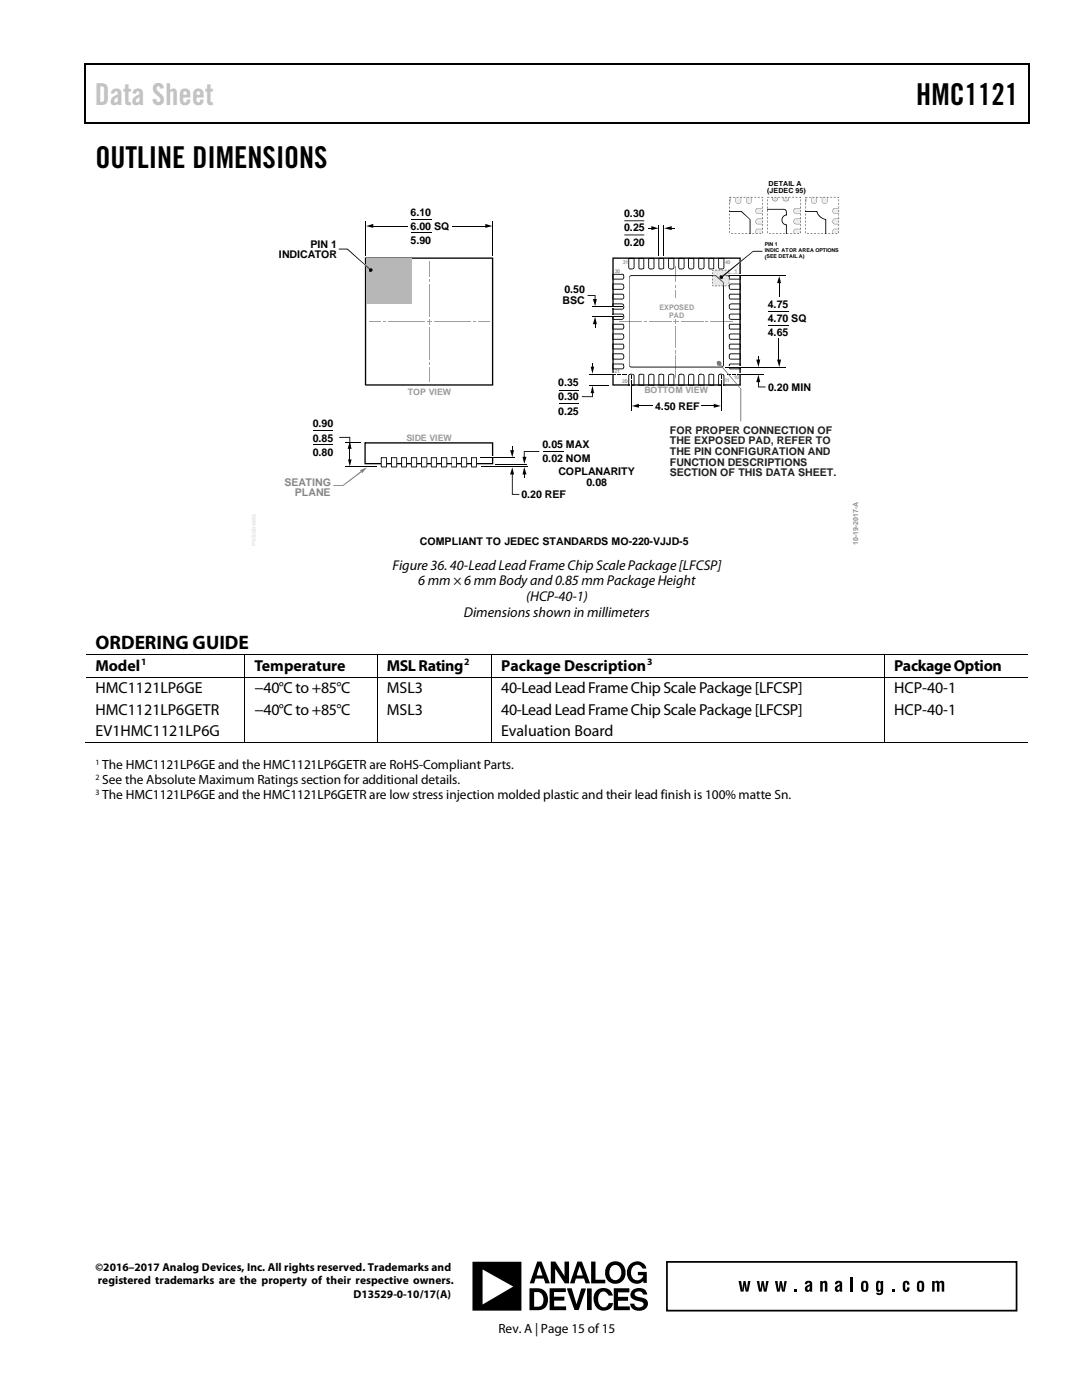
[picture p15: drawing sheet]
<svg xmlns="http://www.w3.org/2000/svg" width="216mm" height="279mm" viewBox="0 0 216 279" stroke-linecap="round" stroke-linejoin="round" font-family="sans-serif">
<defs><g id="words">
<text font-size="6" fill="#c1c1c1" x="18.9" y="20.9">Data Sheet</text>
<g font-size="6">
<text x="182.8" y="20.9">HMC1121</text>
<text x="19" y="33.6">OUTLINE DIMENSIONS</text>
</g>
<text font-size="3.9" x="19" y="129.5">ORDERING GUIDE</text>
<g font-size="3.2">
<text x="19" y="133.9">Model</text>
<text x="50.8" y="133.9">Temperature</text>
<text x="77.2" y="133.9">MSL Rating</text>
<text x="100" y="133.9">Package Description</text>
<text x="178.4" y="133.9">Package Option</text>
<text x="19" y="138.3">HMC1121LP6GE</text>
<text x="19" y="142.6">HMC1121LP6GETR</text>
<text x="50.8" y="138.3">−40°C to +85°C</text>
<text x="50.8" y="142.6">−40°C to +85°C</text>
<text x="77.2" y="138.3">MSL3</text>
<text x="77.2" y="142.6">MSL3</text>
<text x="100" y="138.3">40-Lead Lead Frame Chip Scale Package [LFCSP]</text>
<text x="100" y="142.6">40-Lead Lead Frame Chip Scale Package [LFCSP]</text>
<text x="178.4" y="138.3">HCP-40-1</text>
<text x="178.4" y="142.6">HCP-40-1</text>
<text x="19" y="146.9">EV1HMC1121LP6G</text>
<text x="100" y="146.9">Evaluation Board</text>
</g>
<g font-size="2.8">
<text x="78.3" y="113.7">Figure 36. 40-Lead Lead Frame Chip Scale Package [LFCSP]</text>
<text x="83.4" y="116.8">6 mm × 6 mm Bodyand 0.85 mm Package Height</text>
<text x="92.6" y="123.2">Dimensions shown in millimeters</text>
<text x="105" y="120">(HCP-40-1)</text>
</g>
<g font-size="2.7">
<text x="20.4" y="153.5">The HMC1121LP6GE and the HMC1121LP6GETR are RoHS-Compliant Parts.</text>
<text x="20.4" y="156.5">See the Absolute Maximum Ratings section for additional details.</text>
<text x="20.4" y="159.6">The HMC1121LP6GE and the HMC1121LP6GETR are low stress injection molded plastic and their lead finish is 100% matte Sn.</text>
<text x="99.4" y="266">Rev. A | Page 15 of15</text>
</g>
<g font-size="2.3">
<text x="19" y="253.7">©2016–2017 Analog Devices, Inc. All rights reserved. Trademarks and</text>
<text x="19.5" y="256.3">registered trademarks are the property of their respective owners.</text>
<text x="70.5" y="259">D13529-0-10/17(A)</text>
</g>
<g font-size="2.1">
<text x="81.9" y="43">6.10</text>
<text x="81.9" y="45.8">6.00 SQ</text>
<text x="124.5" y="43.4">0.30</text>
<text x="124.5" y="46.2">0.25</text>
<text x="55.7" y="51.5">INDICATOR</text>
<text x="61.9" y="49.4">PIN 1</text>
<text x="81.9" y="48.7">5.90</text>
<text x="124.5" y="49">0.20</text>
<text x="112.6" y="58.5">0.50</text>
<text x="112.3" y="60.6">BSC</text>
<text x="153.2" y="61.4">4.75</text>
<text x="153.2" y="64.2">4.70 SQ</text>
<text x="153.2" y="67">4.65</text>
<text x="111.4" y="77.1">0.35</text>
<text x="111.4" y="79.9">0.30</text>
<text x="111.4" y="82.7">0.25</text>
<text x="130.7" y="81.7">4.50 REF</text>
<text x="153.3" y="78">0.20 MIN</text>
<text x="62.4" y="85.3">0.90</text>
<text x="62.4" y="88.1">0.85</text>
<text x="108.3" y="89.4">0.05 MAX</text>
<text x="62.4" y="91">0.80</text>
<text x="108.3" y="92.2">0.02 NOM</text>
<text x="111.4" y="94.9">COPLANARITY</text>
<text x="104" y="99.4">0.20 REF</text>
<text x="117" y="97">0.08</text>
<text x="83.8" y="108.8">COMPLIANT TO JEDEC STANDARDS MO-220-VJJD-5</text>
</g>
<g font-size="2.1" fill="#231f20">
<text x="133.6" y="86.6">FOR PROPER CONNECTION OF</text>
<text x="133.6" y="88.7">THE EXPOSED PAD, REFER TO</text>
<text x="133.6" y="90.8">THE PIN CONFIGURATION AND</text>
<text x="133.6" y="92.9">FUNCTION DESCRIPTIONS</text>
<text x="133.6" y="95">SECTION OF THIS DATA SHEET.</text>
</g>
<g font-size="2.1" fill="#86888b">
<text x="56.7" y="96.9">SEATING</text>
<text x="58.8" y="99">PLANE</text>
</g>
<g font-size="1.9">
<text x="28.2" y="132.8">1</text>
<text x="92.6" y="132.8">2</text>
<text x="129.1" y="132.8">3</text>
</g>
<g font-size="1.8" fill="#9a9a9a">
<text x="81.4" y="78.8">TOP VIEW</text>
<text x="128.6" y="78.5">BOTTOM VIEW</text>
<text x="81.1" y="88">SIDE VIEW</text>
</g>
<g font-size="1.6">
<text x="19" y="152.7">1</text>
<text x="19" y="155.7">2</text>
<text x="19" y="158.7">3</text>
</g>
<g font-size="1.5" fill="#9a9a9a">
<text x="131.6" y="61.8">EXPOSED</text>
<text x="133.5" y="63.5">PAD</text>
</g>
<g font-size="1.4">
<text x="153.1" y="38.5">(JEDEC 95)</text>
<text x="153.3" y="37.1">DETAIL A</text>
</g>
<text font-size="1.4" fill="#8d9092" x="171.2" y="108.8" transform="rotate(-90 171.2 108.8)">10-19-2017-A</text>
<g font-size="1.1" fill="#9a9a9a">
<text x="124.3" y="52.6">31</text>
<text x="144.7" y="52.6">40</text>
<text x="122.7" y="54.5">30</text>
<text x="146.6" y="54.5">1</text>
<text x="122.6" y="74.5">21</text>
<text x="124.2" y="76.4">20</text>
<text x="144.5" y="76.3">11</text>
<text x="146.4" y="75.7">10</text>
</g>
<g font-size="1.1">
<text x="152.6" y="49.1">PIN 1</text>
<text x="152.6" y="50.4">INDIC ATOR AREA OPTIONS</text>
<text x="152.6" y="51.6">(SEE DETAIL A)</text>
</g>
</g></defs>
<g fill="#000">
<path d="M16.9 12.7h.2v1h-.2zM16.9 12.7h.2v.3h-.2zM123.8 12.7h.3v.3h-.3zM205.1 12.7h.3v1h-.3zM205.1 12.7h.3v.3h-.3zM16.9 24.4h.2v.2h-.2zM123.6 24.4h.2v.2h-.2zM205.1 24.4h.3v.2h-.3zM72.7 88.3h25.7v4.4h-25.6l-.1-4.4h.2v.2l.1-.2v4.1h25.2v-3.9h-25.3v-.2z"/>
<path d="M122.2 51.4h25.6v25.6h-25.6zM147.7 76.7v.2zM122.5 51.7v25h25v-25z"/>
</g>
<path d="M17 13.7v10.7M17.1 12.8h106.7M124.1 12.8h81M205.2 13.7v10.7M17.1 24.5h188" fill="none" stroke="#000" stroke-width=".25"/>
<path d="M72.9 44.1v6.8M98.3 44.1v6.8" fill="none" stroke="#000" stroke-width=".2"/>
<path d="M76.1 91.3h1v1.9h-1z" fill="#fff"/>
<path d="M76 91.3h1.2l-.1 2-1.1-.1v-1.9h.2v1.8h.8v-1.7z" fill="#000"/>
<path d="M78.1 91.3h1.1v1.9h-1.1z" fill="#fff"/>
<path d="M78 91.3h1.3l-.1 2-1.2-.1v-1.9h.2v1.8h.9v-1.7h-1z" fill="#000"/>
<path d="M80.1 91.3h1v1.9h-1z" fill="#fff"/>
<path d="M80 91.3h1.2l-.1 2-1.1-.1v-1.9h.2v1.8h.8v-1.7h-.9z" fill="#000"/>
<path d="M82.1 91.3h1v1.9h-1z" fill="#fff"/>
<path d="M82 91.3h1.2l-.1 2-1.1-.1v-1.9h.2v1.8h.9v-1.7z" fill="#000"/>
<path d="M84.1 91.3h1.1v1.9h-1.1z" fill="#fff"/>
<path d="M84 91.3h1.3l-.1 2-1.2-.1v-1.9h.2v1.8h.9v-1.7h-1z" fill="#000"/>
<path d="M86.1 91.3h1v1.9h-1z" fill="#fff"/>
<path d="M86 91.3h1.2l-.1 2-1.1-.1v-1.9h.1v1.8h.9v-1.7z" fill="#000"/>
<path d="M88.1 91.3h1v1.9h-1z" fill="#fff"/>
<path d="M88 91.3h1.2l-.1 2-1.1-.1v-1.9h.2v1.8h.9v-1.7h-1z" fill="#000"/>
<path d="M90.1 91.3h1v1.9h-1z" fill="#fff"/>
<path d="M90 91.3h1.2l-.1 2-1.1-.1v-1.9l.1 1.8h.9v-1.7h-.9z" fill="#000"/>
<path d="M92.1 91.3h1v1.9h-1z" fill="#fff"/>
<path d="M92 91.3h1.2l-.1 2-1.1-.1v-1.9h.2v1.8h.8v-1.7h-.9z" fill="#000"/>
<path d="M94.1 91.3h1v1.9h-1z" fill="#fff"/>
<path d="M94 91.3h1.2l-.1 2-1.1-.1v-1.9h.2v1.8h.8v-1.7h-.9zM101.8 89.8h.8l-.4 1.5zM102.1 89.1h.2v1.1h-.2zM102.2 93.3l.4 1.4h-.8zM102.1 94.4h.2v4.2h1.3v.2h-1.5z" fill="#000"/>
<path d="M68.9 93.2h6.4M68.9 88.3h3.1M96 93.2h9.2M98.9 92.7h6.3M108.3 90.1h4.2" fill="none" stroke="#000" stroke-width=".2"/>
<path d="M98 91.2h.6v.2h-.6z" fill="#fff"/>
<path d="M95.9 91.3h6.9" fill="none" stroke="#000" stroke-width=".2"/>
<path d="M72.8 51.4h25.6v25.4h-.2v-25.1h-25.1v25h25.2l.1 .3-25.6-.1zM104.3 91.2h.8l-.5 1.4zM104.5 94.3h.2v1h-.2zM104.6 93.2l.5 1.5h-.8zM104.5 90h3.1v.2h-2.9v1.2h-.2z" fill="#000"/>
<path d="M72.7 52.5l.6 .7-.1 .1-.7-.5z" fill="#fff"/>
<path d="M73.1 51.7h9.1v8.9h-9.1z" fill="#b5b7b9"/>
<g fill="#000">
<path d="M67.6 49.6h1.8l4.6 4.3-4.7-4.1h-1.7zM73.1 45.1l1.4-.4v.8zM96.8 44.7l1.4 .4-1.4 .4zM118.3 59.7h.8l-.4 1.4zM117.2 58.9h1.6v1h-.1v-.8h-1.5zM155.5 55.1l.4 1.4h-.8zM118.7 64.4h.1v.9h-.1zM118.7 63.2l.4 1.5h-.8zM155.1 71.8h.8l-.4 1.5zM69.4 91.7h.8l-.4 1.4zM67.7 87.2h2.2v2.2h-.2v-2h-2zM69.8 88.2l.4 1.4h-.8z"/>
<path d="M126.1 81l1.4-.4v.8zM142.4 80.6l1.4 .4-1.4 .4z"/>
<circle cx="74" cy="53.9" r=".38"/>
</g>
<path d="M74.2 45.1h7.2M90.3 45.1h6.8M155.5 56.2v2.9M155.4 67.6v4.4M69.8 89.3v2.7M127.2 81h3.1M139.9 81h2.8" fill="none" stroke="#000" stroke-width=".2"/>
<g fill="#fff">
<path d="M134.8 66.5h.3v.5h-.3z"/>
<path d="M134.8 53.4h.3v.5h-.3z"/>
</g>
<g fill="#000">
<path d="M130 45.1l1.4 .5-1.4 .3zM129.3 45.5h.9v.2h-.9zM133.8 45.5h.8v.2h-.8zM132.5 45.6l1.5-.5v.8z"/>
<path d="M124.6 44v.2h4v-.2zM124.6 46.8v.2h4v-.2z"/>
</g>
<path d="M82.1 43.7h4M82.1 46.4h4M131.5 44.9v6.1M132.4 44.9v6.1M62.6 85.9h3.8M62.6 88.8h3.8" fill="none" stroke="#000" stroke-width=".2"/>
<g fill="#9d9fa2">
<path d="M85.6 63.6l.1 1.1z"/>
<path d="M85.2 64.1l.9 .1z"/>
<path d="M85.6 72.2l.1 .5z"/>
</g>
<path d="M85.7 73.3v2.9" fill="none" stroke="#9d9fa2" stroke-width=".2"/>
<path d="M85.6 55.7l.1 .5z" fill="#9d9fa2"/>
<path d="M85.7 52.2v3M77.4 64.1h7.3" fill="none" stroke="#9d9fa2" stroke-width=".2"/>
<path d="M76.5 64.1l.5 .1z" fill="#9d9fa2"/>
<path d="M73.7 64.1h2.3M86.7 64.1h7.2" fill="none" stroke="#9d9fa2" stroke-width=".2"/>
<path d="M94.4 64.1l.5 .1z" fill="#9d9fa2"/>
<path d="M85.7 56.8v6.4M85.7 65.2v6.5M95.4 64.1h2.3" fill="none" stroke="#9d9fa2" stroke-width=".2"/>
<g fill="#fff">
<path d="M134.8 65.4h.3v.5h-.3z"/>
<path d="M134.7 72.3h.3v.5h-.3z"/>
<path d="M126.1 64.1h.5v.3h-.5z"/>
<path d="M143.2 64.1h.5v.3h-.5z"/>
<path d="M134.7 55.5h.3v.6h-.3z"/>
</g>
<g fill="#9d9fa2">
<path d="M134.8 63.7l.1 1z"/>
<path d="M134.4 64.2l1 .1z"/>
<path d="M134.8 69.9l.1 .6z"/>
</g>
<path d="M134.9 53.2v3.1M129.5 64.2h4.4M134.9 71v4.4" fill="none" stroke="#9d9fa2" stroke-width=".2"/>
<path d="M128.6 64.2l.5 .1z" fill="#9d9fa2"/>
<path d="M123.7 64.2h4.4M135.9 64.2h4.4" fill="none" stroke="#9d9fa2" stroke-width=".2"/>
<path d="M140.7 64.2l.6 .1z" fill="#9d9fa2"/>
<path d="M134.9 65.2v4.3M141.8 64.2h4.4" fill="none" stroke="#9d9fa2" stroke-width=".2"/>
<g fill="#9d9fa2">
<path d="M134.8 56.9l.1 .5z"/>
<path d="M134.8 57.8l.1 1.5z"/>
</g>
<path d="M111.6 77.8h4M117.6 76.9h3.9M111.6 80.5h4" fill="none" stroke="#000" stroke-width=".2"/>
<path d="M117.9 73.2h.7l-.4 1.4zM116.1 79.1h2v-.9h.2v1.1h-2.2zM118.1 72.5h.2v.9h-.2zM118.2 77l.4 1.5h-.7z" fill="#000"/>
<path d="M122 74.6h.5v.2h-.5z" fill="#fff"/>
<path d="M117.6 74.7h5.3" fill="none" stroke="#000" stroke-width=".2"/>
<path d="M123.2 74.6h.6v.2h-.6zM124 74.6h1v.2h-1z" fill="#000"/>
<path d="M147.5 74.6h.4v.2h-.4z" fill="#fff"/>
<path d="M147 74.7h5.3M153.3 62.1h4.1M153.3 64.9h4.1" fill="none" stroke="#000" stroke-width=".2"/>
<g fill="#000">
<path d="M122.2 58.6h1.9v.2h-1.7v.8h1.7a.49 .49 0 0 0 .3-.5 .49 .49 0 0 0-.3-.4v-.1a.59 .59 0 0 1 .5 .6 .59 .59 0 0 1-.5 .6h-1.9zM122.2 56.6h1.9v.2h-1.7v.8h1.7a.58 .58 0 0 0 0-.9v-.1a.65 .65 0 0 1 .5 .6 .65 .65 0 0 1-.5 .6h-1.9zM122.2 54.7h1.9v.1h-1.7v.8h1.7a.49 .49 0 0 0 .3-.4 .49 .49 0 0 0-.3-.5 .45 .45 0 0 1 .5 .3 .45 .45 0 0 1-.1 .5l-.2 .3h-2.1zM125.4 51.5h1.2v1.9a.7 .7 0 0 1-1.2 0l.2 .2h.7l.1-.2v-1.7h-.9v1.7h-.1zM127.4 51.5h1.2v1.9a.62 .62 0 0 1-.6 .4 .62 .62 0 0 1-.6-.4l.3 .2 .7-.1v-1.8h-.8v1.7h-.2zM129.3 51.5h1.3v1.9a.7 .7 0 0 1-1.3 0l.3 .2 .8-.1v-1.8h-.9v1.7h-.2zM131.4 51.5h1.1v1.9a.62 .62 0 0 1-.5 .4 .62 .62 0 0 1-.6-.4l.2 .2 .8-.1v-1.8h-.8v1.7h-.2zM133.3 51.5h1.3v1.9a.7 .7 0 0 1-1.3 0l.3 .2 .8-.1v-1.8h-.9v1.7h-.2zM135.4 51.5h1.2v1.9a.71 .71 0 0 1-1.2 0l.2 .2h.6l.2-.2v-1.7h-.9v1.7h-.1zM137.3 51.5h1.2v1.9a.7 .7 0 0 1-1.2 0 .96 .96 0 0 0 1.1 .1v-1.8h-.9v1.7h-.2zM139.3 51.5h1.3v1.9a.71 .71 0 0 1-1.3 0l.3 .2h.6l.2-.2v-1.7h-.9v1.7h-.2zM141.4 51.5h1.1v1.9a.64 .64 0 0 1-.6 .4 .64 .64 0 0 1-.5-.4h.1a.64 .64 0 0 0 .8 0v-1.7h-.8v1.7h-.1z"/>
<path d="M143.3 51.5h1.2v1.9a.7 .7 0 0 1-1.2 0l.3 .2h.6l.2-.2v-1.7h-.9v1.7h-.2zM145.6 58.6l.3 .1a.62 .62 0 0 0-.2 .9h1.9v-.8h-1.7v-.2h1.9v1.2h-2.2l-.2-.6zM145.6 56.7h.3a.72 .72 0 0 0-.2 .9h1.9v-.8h-1.7v-.2h1.9v1.2h-1.9a.67 .67 0 0 1-.3-1.1zM145.6 54.7h.3a.62 .62 0 0 0-.2 .9h1.9v-.8h-1.7v-.1h1.9v1.1h-2.2l-.2-.5zM122.2 72.6h1.9v.1h-1.7v.8h1.7a.49 .49 0 0 0 .3-.4 .49 .49 0 0 0-.3-.5 .45 .45 0 0 1 .5 .3 .45 .45 0 0 1-.1 .5l-.2 .3h-2.1zM122.2 70.5h1.9v.2h-1.7v.9h1.7a.58 .58 0 0 0 0-1 .43 .43 0 0 1 .5 .2 .43 .43 0 0 1 0 .5l-.3 .5h-2.1zM122.2 68.6h1.9v.2h-1.7v.8h1.7a.5 .5 0 0 0 0-.9 .45 .45 0 0 1 .5 .2 .45 .45 0 0 1-.1 .6l-.2 .2h-2.1zM122.2 66.6h1.9v.1h-1.7v.9h1.7a.57 .57 0 0 0 0-1 .42 .42 0 0 1 .5 .2 .42 .42 0 0 1 0 .5l-.3 .5h-2.1zM122.2 64.6h1.9v.2h-1.7v.8h1.7a.5 .5 0 0 0 0-.9 .45 .45 0 0 1 .5 .3 .45 .45 0 0 1-.1 .5l-.2 .3h-2.1zM122.2 62.6h1.9v.2h-1.7v.8h1.7a.57 .57 0 0 0 0-.9 .42 .42 0 0 1 .5 .2 .42 .42 0 0 1 0 .4l-.5 .5h-1.9zM122.2 60.6h1.9v.1h-1.7v.9h1.7a.58 .58 0 0 0 0-1 .65 .65 0 0 1 .5 .6 .65 .65 0 0 1-.5 .6h-1.9zM125.5 74.8a.71 .71 0 0 1 1.1 .2v2h-1.2v-2h.1v1.8h.9v-1.9a.64 .64 0 0 0-.9 .1z"/>
<path d="M127.4 74.8l.1-.1a.99 .99 0 0 1 1.1 .1v2.2h-1.2v-2h.2v1.8h.8v-1.8a.43 .43 0 0 0-.4-.2 .43 .43 0 0 0-.4 .2h-.2zM129.4 74.8a.71 .71 0 0 1 1.2 .2v2h-1.3v-2h.2v1.8h.9v-2a.77 .77 0 0 0-1 .2zM131.4 74.8l.1-.1a.99 .99 0 0 1 1 .1v2.2h-1.1v-2h.2v1.8h.8v-1.8a.43 .43 0 0 0-.4-.2 .43 .43 0 0 0-.4 .2h-.2zM133.4 74.8a.7 .7 0 0 1 1.2 .2v2h-1.3v-2h.2v1.8h.9v-2a.77 .77 0 0 0-1 .2zM135.4 74.8a.71 .71 0 0 1 1.2 .2v2h-1.2v-2h.1v1.8h.9v-1.8a.58 .58 0 0 0-1 0zM137.4 74.8a.69 .69 0 0 1 1.1 .2v2h-1.2v-2h.2v1.8h.9v-2a.77 .77 0 0 0-1 .2zM139.4 74.8a.71 .71 0 0 1 1.2 .2v2h-1.3v-2h.2v1.8h.9l-.1-1.9a.61 .61 0 0 0-.9 .1zM141.4 74.8a1.02 1.02 0 0 1 1.1 0v2.2h-1.1v-2h.1v1.8h.8v-1.8a.43 .43 0 0 0-.4-.2 .43 .43 0 0 0-.4 .2h-.1zM143.4 74.8a.71 .71 0 0 1 1.1 .2v2h-1.2v-2h.2v1.8h.9v-1.9a.64 .64 0 0 0-1 .1zM145.1 74.6h.8v.2h-.8zM145.6 72.6h.3a.62 .62 0 0 0-.2 .9h1.9v-.8h-1.7v-.1h1.9v1.1h-2.2l-.2-.5zM145.5 70.7l.2-.2 .2 .1a.69 .69 0 0 0-.2 1h1.9v-.9h-1.7v-.2h1.9v1.3h-1.9a.68 .68 0 0 1-.4-1.1z"/>
<path d="M145.6 68.6l.3 .1a.61 .61 0 0 0-.2 .9h1.9v-.8h-1.7v-.2h1.9v1.1h-1.9a.62 .62 0 0 1-.4-1zM145.5 66.7l.4-.1a.56 .56 0 0 0 0 1h1.7v-.9h-1.7v-.1h1.9v1.2h-1.9a.72 .72 0 0 1-.4-1.1zM145.6 64.6l.3 .1a.49 .49 0 0 0-.3 .4 .49 .49 0 0 0 .3 .5h1.7v-.8h-1.7v-.2h1.9v1.2h-1.9a.62 .62 0 0 1-.4-1.1zM145.5 62.7h.4a.56 .56 0 0 0 0 .9h1.7v-.8h-1.7v-.2h1.9v1.2h-1.9a.72 .72 0 0 1-.4-1.1zM145.6 60.6h.3v.1a.49 .49 0 0 0-.3 .5 .49 .49 0 0 0 .3 .4h1.7v-.9h-1.7v-.1h1.9v1.2h-1.9a.67 .67 0 0 1-.3-1.2zM146.1 74.6h.7v.2h-.7zM150.9 71.8h.8l-.4 1.5zM151.3 71.1h.1v1h-.1zM151.3 74.8l.4 1.5h-.8zM151.3 76h.1v1.1h1.4v.2h-1.5z"/>
</g>
<path d="M122.2 61.1h.4v.3h-.4z" fill="#fff"/>
<path d="M122.9 61.1h.4v.2h-.4zM123.6 61.1h.6v.2h-.6z" fill="#000"/>
<path d="M118.1 61.2h4.6" fill="none" stroke="#000" stroke-width=".2"/>
<path d="M122.2 63h.4v.3h-.4z" fill="#fff"/>
<path d="M122.9 63.1h.4v.2h-.4zM123.6 63.1h.6v.2h-.6z" fill="#000"/>
<path d="M118.1 63.2h4.6" fill="none" stroke="#000" stroke-width=".2"/>
<path d="M125.8 76.6h.3v.5h-.3z" fill="#fff"/>
<path d="M125.9 75.9h.2v.4h-.2zM125.9 75h.2v.6h-.2z" fill="#000"/>
<path d="M126 76.5v5.5" fill="none" stroke="#000" stroke-width=".2"/>
<path d="M143.8 76.6h.3v.5h-.3z" fill="#fff"/>
<path d="M143.9 75.9h.2v.4h-.2zM143.9 75h.2v.6h-.2z" fill="#000"/>
<path d="M144 76.5v5.5" fill="none" stroke="#000" stroke-width=".2"/>
<path d="M144.9 54.8h3v.3h-3z" fill="#fff"/>
<path d="M144.8 55h12" fill="none" stroke="#000" stroke-width=".2"/>
<path d="M144.9 73.2h3v.2h-3z" fill="#fff"/>
<path d="M144.8 73.3h12" fill="none" stroke="#000" stroke-width=".2"/>
<path d="M125.6 55.1l.4-.2h16.9l1.6 1.5v16.5h-.2v-16.5l-1.5-1.3h-16.8l-.3 .1v17.9l.3 .1h17.9l.6-.3-.2 .2-.4 .2h-18.1l-.3-.4z" fill="#000"/>
<g fill="#727476">
<path d="M143.4 72.5h.2l4.3 5v6.6l-.2-.1v-6.4z"/>
<circle cx="143.5" cy="72.5" r=".5"/>
</g>
<g fill="#808285">
<path d="M66.5 96.8h1.9l3.8-2.9 .2 .2-3.9 2.9h-2z"/>
<path d="M71.8 93.8l1.4-.5-.9 1.1z"/>
</g>
<path d="M142.2 53.9h3.2v3.1h-3.2z" fill="#e5e6e7"/>
<path d="M145.4 55.1v.3z" fill="#616365"/>
<g fill="#e5e6e7">
<path d="M142.2 55.1h.6l1.5 1.3v.6h-2.1z"/>
<path d="M144.9 55.1h.5zM144.9 54.8l.5 .1z"/>
</g>
<g fill="#616365">
<path d="M144.8 54.9h.6v.2h-.6z"/>
<path d="M142.2 54.9h.7l1.5 1.4 .1 .7h-.2v-.6l-1.5-1.3h-.6z"/>
</g>
<g fill="#000">
<path d="M142.2 53.9h.2h-.2v.2zM142.2 56.9l.2 .2h-.2zM145.2 53.9h.3v.1l-.1 .1zM145.2 57l.3-.1-.1 .2z"/>
<path d="M142.2 54.4v.3v-.4zM142.2 55v.4v-.5zM142.2 55.6v.4zM142.2 56.2v.4z"/>
<path d="M142.7 57h.4zM143.3 57h.4zM143.9 57h.5zM144.5 57h.5z"/>
<path d="M144.5 53.9h.5zM143.9 53.9h.5zM143.3 53.9h.4zM142.7 53.9h.4z"/>
<path d="M145.4 56.2l.1 .4zM145.4 55.6l.1 .4zM145.4 54.9v.5zM145.4 54.3v.4z"/>
</g>
<path d="M144.8 54.5l3.5-2.8 .1 .1-3.4 2.9z" fill="#fff"/>
<g fill="#000">
<path d="M143.8 55.3l6.5-5.2h1.8v.1h-1.8l-6.3 5.2z"/>
<circle cx="143.9" cy="55.3" r=".38"/>
</g>
<path d="M166.4 41.7l.9-.1v1h-.8a.5 .5 0 0 1-.3-.4 .5 .5 0 0 1 .2-.5z" fill="#eceded"/>
<path d="M166.3 41.6l1-.1-.8 .1a.51 .51 0 0 0-.3 .5 .51 .51 0 0 0 .3 .5h.8l-.8 .1a.6 .6 0 0 1-.4-.5 .6 .6 0 0 1 .2-.6z" fill="#717375"/>
<path d="M166.4 43.8l.9-.1v1h-.8a.54 .54 0 0 1-.1-.9z" fill="#eceded"/>
<path d="M166.3 43.7l1-.1-.8 .1a.51 .51 0 0 0-.3 .5 .51 .51 0 0 0 .3 .5h.8l-.8 .1a.61 .61 0 0 1-.4-.5 .61 .61 0 0 1 .2-.6z" fill="#717375"/>
<path d="M166.4 45.8l.9-.1v.8h-1l-.1-.3z" fill="#eceded"/>
<path d="M166.3 45.7h1h-.8a.49 .49 0 0 0-.2 .8l-.2-.3z" fill="#717375"/>
<path d="M164.1 39.4h.9v.8a.49 .49 0 0 1-.4 .4 .49 .49 0 0 1-.5-.4z" fill="#eceded"/>
<path d="M164 39.4l.1 .8a.49 .49 0 0 0 .5 .4 .49 .49 0 0 0 .4-.4v-.8l.1 .8a.58 .58 0 0 1-.5 .5 .58 .58 0 0 1-.6-.5z" fill="#717375"/>
<path d="M161.9 39.4h1v.8a.49 .49 0 0 1-.5 .4 .49 .49 0 0 1-.5-.4z" fill="#eceded"/>
<path d="M161.9 39.4v.8a.49 .49 0 0 0 .5 .4 .49 .49 0 0 0 .5-.4v-.8l.1 .8a.58 .58 0 0 1-.6 .5 .58 .58 0 0 1-.5-.5z" fill="#717375"/>
<path d="M160.7 39.4v1z" fill="#eceded"/>
<path d="M160.8 39.4l.1 .8-.2 .3z" fill="#717375"/>
<path d="M160.7 42.1h2.4a2.29 2.29 0 0 0 1.8 1.7v2.8h-.2v-2.8l.1 .1a2.26 2.26 0 0 1-1.9-1.7l.1 .1h-2.3z" fill="#000"/>
<path d="M151 41.7l1.1-.1v1h-.9a.5 .5 0 0 1-.4-.4 .5 .5 0 0 1 .2-.5z" fill="#eceded"/>
<path d="M150.9 41.6l1.2-.1-.9 .1a.51 .51 0 0 0-.4 .5 .51 .51 0 0 0 .4 .5h.9l-.9 .1a.6 .6 0 0 1-.5-.5 .6 .6 0 0 1 .2-.6z" fill="#717375"/>
<path d="M151 43.8l1.1-.1v1h-.9a.54 .54 0 0 1-.2-.9z" fill="#eceded"/>
<path d="M150.9 43.7l1.2-.1-.9 .1a.51 .51 0 0 0-.4 .5 .51 .51 0 0 0 .4 .5h.9l-.9 .1a.61 .61 0 0 1-.5-.5 .61 .61 0 0 1 .2-.6z" fill="#717375"/>
<path d="M151 45.8l1.1-.1v.8h-1.2l-.1-.3z" fill="#eceded"/>
<path d="M150.9 45.7h1.2h-.9a.49 .49 0 0 0-.3 .8l-.2-.3z" fill="#717375"/>
<path d="M149 39.4h.9v1a.54 .54 0 0 1-.9 0z" fill="#eceded"/>
<path d="M148.9 39.4l.1 1a.51 .51 0 0 0 .6 .2 .51 .51 0 0 0 .3-.4v-.8l.1 .8a.58 .58 0 0 1-.6 .5 .58 .58 0 0 1-.5-.5z" fill="#717375"/>
<path d="M146.8 39.4h1v.8a.49 .49 0 0 1-.5 .4 .49 .49 0 0 1-.5-.4z" fill="#eceded"/>
<path d="M146.8 39.4v.8a.49 .49 0 0 0 .5 .4 .49 .49 0 0 0 .5-.4v-.8l.1 .8a.58 .58 0 0 1-.6 .5 .58 .58 0 0 1-.5-.5z" fill="#717375"/>
<path d="M145.5 39.4h.2v.8l-.2 .2z" fill="#eceded"/>
<path d="M145.7 39.4l.1 .8-.3 .3 .2-.3z" fill="#717375"/>
<path d="M145.5 42.1h2.5l1.8 1.7v2.8h-.2v-2.8l-1.7-1.5h-2.4z" fill="#000"/>
<path d="M158.6 41.7l1.1-.1v1h-.8a.48 .48 0 0 1-.5-.4 .48 .48 0 0 1 .2-.5z" fill="#eceded"/>
<path d="M158.5 41.7l.4-.2h.8l-.8 .1a.49 .49 0 0 0-.5 .5 .49 .49 0 0 0 .5 .5h.8l-.8 .1a.57 .57 0 0 1-.6-.4 .57 .57 0 0 1 .2-.6z" fill="#717375"/>
<path d="M158.5 43.9l.4-.2h.8v1h-.8a.52 .52 0 0 1-.4-.8z" fill="#eceded"/>
<path d="M158.6 43.7l1.1-.1-.8 .1a.49 .49 0 0 0-.5 .5 .49 .49 0 0 0 .5 .5h.8l-.8 .1a.59 .59 0 0 1-.6-.5 .59 .59 0 0 1 .3-.6z" fill="#717375"/>
<path d="M158.5 46l.4-.3h.8v.8h-1.2z" fill="#eceded"/>
<path d="M158.6 45.7h1.1h-.8a.48 .48 0 0 0-.5 .3 .48 .48 0 0 0 .1 .5h-.1a.61 .61 0 0 1 .2-.8z" fill="#717375"/>
<path d="M153.1 41.7h3.3a.6 .6 0 0 1 .6 .6v.6a.97 .97 0 0 0-.9 1 .97 .97 0 0 0 .9 1v1.7h-.2l.1-1.7a.97 .97 0 0 1-1-1 .97 .97 0 0 1 1-1l-.1-.8-.2-.2h-3.5z" fill="#000"/>
<path d="M156.3 39.4h1.1v.3a.57 .57 0 0 1-.6 .4 .57 .57 0 0 1-.5-.4z" fill="#eaeaeb"/>
<path d="M156.2 39.4l.1 .3a.57 .57 0 0 0 .5 .4 .57 .57 0 0 0 .6-.4v-.3a.62 .62 0 0 1-.6 .8 .62 .62 0 0 1-.6-.8z" fill="#5c5d60"/>
<path d="M154.2 39.4h.9v.3a.51 .51 0 0 1-.4 .4 .51 .51 0 0 1-.5-.4z" fill="#eaeaeb"/>
<path d="M154.1 39.4l.1 .3a.51 .51 0 0 0 .5 .4 .51 .51 0 0 0 .4-.4l.1-.3a.61 .61 0 0 1-.5 .8 .61 .61 0 0 1-.6-.8z" fill="#5c5d60"/>
<g fill="#000">
<path d="M48.8 130.5h.1v.2h-.1zM48.8 135h.1v.2h-.1zM75.2 130.5h.2v.2h-.2zM75.2 135h.2v.2h-.2zM98 130.5h.2v.2h-.2zM98 135h.2v.2h-.2zM176.4 130.5h.2v.2h-.2zM176.4 135h.2v.2h-.2zM48.8 148.1h.1v.2h-.1zM75.2 148.1h.2v.2h-.2zM98 148.1h.2v.2h-.2zM176.4 148.1h.2v.2h-.2z"/>
<path d="M147.4 255.7h.5l.2 1.7 .3-1.7h.4l.3 1.7 .2-1.7h.5l-.5 2.1h-.5l-.2-1.4-.2 1.4h-.6zM151 255.7h.5l.2 1.7 .3-1.7h.4l.3 1.7 .2-1.7h.5l-.5 2.1h-.5l-.2-1.4-.2 1.4h-.6zM154.6 255.7h.5l.3 1.7 .2-1.7h.4l.3 1.7 .2-1.7h.5l-.4 2.1h-.5l-.3-1.4-.2 1.4h-.5zM158.4 257.3h.5v.5h-.5zM163.7 255.7h.5v.2a.49 .49 0 0 1 .4-.3 .49 .49 0 0 1 .4 .2l.1 2h-.5v-1.6l-.2-.2-.2 .2v1.6h-.5zM169.7 255h.5v2.8h-.5zM178 257.3h.5v.5h-.5zM180.3 255.8a.69 .69 0 0 1 .8-.1 .69 .69 0 0 1 .4 .7h-.5l-.1-.4h-.2v1.4h.2l.1-.5h.5a.69 .69 0 0 1-.6 .9 .69 .69 0 0 1-.8-.8l.1-1zM186 255.7h.5v.2l.3-.3h.3l.3 .3a.54 .54 0 0 1 .6-.3 .54 .54 0 0 1 .4 .5v1.7h-.5v-1.6l-.2-.2-.2 .2-.1 1.6h-.4l-.1-1.7-.2-.1-.2 .2v1.6h-.5z"/>
<path d="M145.5 39.3v.2l.5-.1zM145.5 39.8l.1 .4v-.5zM145.5 40.5l.1 .4v-.5zM145.5 41.2l.1 .4v-.4zM145.5 41.9l.1 .4v-.4zM145.5 42.7l.1 .3v-.4zM145.5 43.4l.1 .3v-.4zM145.5 44.1l.1 .3v-.4zM145.5 44.8l.1 .3v-.4zM145.5 45.5l.1 .3v-.4zM145.5 46.2l.1 .3v-.4zM145.9 46.5h.4zM146.6 46.5h.4zM147.3 46.5h.4zM148 46.5h.4zM148.7 46.5h.4zM149.4 46.5h.4zM150.1 46.5h.4zM150.8 46.5h.5zM151.5 46.5h.5zM152.1 46.2l.1 .3v-.4zM152.1 45.5l.1 .3v-.4zM152.1 44.8l.1 .3v-.4zM152.1 44.1l.1 .3v-.4zM152.1 43.4l.1 .3v-.4zM152.1 42.7l.1 .3v-.4zM152.1 41.9l.1 .4v-.4zM152.1 41.2l.1 .4v-.4zM152.1 40.5l.1 .4v-.5zM152.1 39.8l.1 .4v-.5zM151.9 39.4l.3 .1v-.2zM151.2 39.4l.4-.1zM150.5 39.4l.4-.1zM149.8 39.4l.4-.1zM149 39.4l.5-.1zM148.3 39.4l.5-.1zM147.6 39.4l.5-.1zM146.9 39.4l.5-.1zM146.2 39.4l.5-.1z"/>
<path d="M153.1 39.3v.2l.5-.1zM153.1 39.7l.1 .5zM153.1 40.4l.1 .5zM153.1 41.2l.1 .4zM153.1 41.9l.1 .4zM153.1 42.6l.1 .4zM153.1 43.3l.1 .4zM153.1 44l.1 .4zM153.1 44.7l.1 .4zM153.1 45.4l.1 .4zM153.1 46.1l.1 .4zM153.4 46.5l.4 .1zM154.1 46.5l.4 .1zM154.8 46.5l.4 .1zM155.5 46.5l.4 .1zM156.2 46.5l.4 .1zM156.9 46.5l.5 .1zM157.6 46.5l.5 .1zM158.3 46.5l.5 .1zM159 46.5l.5 .1zM159.7 46.1l.1 .4zM159.7 45.4l.1 .4zM159.7 44.7l.1 .4zM159.7 44l.1 .4zM159.7 43.3l.1 .4zM159.7 42.6l.1 .4zM159.7 41.9l.1 .4zM159.7 41.2l.1 .4zM159.7 40.4l.1 .5zM159.7 39.7l.1 .5zM159.5 39.3l.3 .2v-.2zM158.8 39.3l.4 .1zM158.1 39.3l.4 .1zM157.4 39.3l.4 .1zM156.6 39.3l.5 .1zM155.9 39.3l.5 .1zM155.2 39.3l.5 .1zM154.5 39.3l.5 .1zM153.8 39.3l.5 .1z"/>
<path d="M160.7 39.3v.2l.5-.1zM160.7 39.7l.1 .5zM160.7 40.4l.1 .5zM160.7 41.2l.1 .4zM160.7 41.9l.1 .4zM160.7 42.6l.1 .4zM160.7 43.3l.1 .4zM160.7 44l.1 .4zM160.7 44.7l.1 .4zM160.7 45.4l.1 .4zM160.7 46.1l.1 .4zM161 46.5l.4 .1zM161.7 46.5l.4 .1zM162.4 46.5l.4 .1zM163.1 46.5l.4 .1zM163.8 46.5l.4 .1zM164.5 46.5l.5 .1zM165.2 46.5l.5 .1zM165.9 46.5l.5 .1zM166.6 46.5l.5 .1zM167.3 46.1l.1 .4zM167.3 45.4l.1 .4zM167.3 44.7l.1 .4zM167.3 44l.1 .4zM167.3 43.3l.1 .4zM167.3 42.6l.1 .4zM167.3 41.9l.1 .4zM167.3 41.2l.1 .4zM167.3 40.4l.1 .5zM167.3 39.7l.1 .5zM167.1 39.3l.3 .2v-.2zM166.4 39.3l.4 .1zM165.7 39.3l.4 .1zM165 39.3l.4 .1zM164.2 39.3l.5 .1zM163.5 39.3l.5 .1zM162.8 39.3l.5 .1zM162.1 39.3l.5 .1zM161.4 39.3l.5 .1z"/>
<path d="M109.9 251.8h.9l1.8 2.9v-2.9h.9v4.3h-.8l-1.9-2.9v2.9h-.9zM117.9 251.8h.9v3.6h2v.7h-2.9zM115.2 251.8h.9l1.6 4.3h-.8l-.4-.9h-1.6l-.3 .9h-.9zM107.2 251.8h.9l1.6 4.3h-.9l-.3-.9h-1.6l-.3 .9h-.9zM121.5 252.2a2.12 2.12 0 0 1 2.6 0 2.12 2.12 0 0 1 .7 2.4 2.09 2.09 0 0 1-2.7 1.5 2.09 2.09 0 0 1-1.3-2.8zM125.9 252.2a1.87 1.87 0 0 1 3.1 1h-.8a1.15 1.15 0 0 0-1.2-.8 1.15 1.15 0 0 0-1 1 1.37 1.37 0 0 0 .3 1.7 1.37 1.37 0 0 0 1.7 0l.3-.6h-1v-.7h1.8v2.2h-.7v-.4a1.93 1.93 0 0 1-2.3 .4 1.93 1.93 0 0 1-1-2l.3-1.3zM94.3 251.8h9.7v9.8h-9.7zM113.2 257.1h.9l.9 3.2 1-3.2h.9l-1.4 4.3h-.9zM122.5 257.1h3.1v.8h-2.3v.9h2v.8h-2v1.1h2.4v.8h-3.2zM109.7 257.1h3.2v.8h-2.4v.9h2.1v.8h-2v1.1h2.4v.8h-3.3zM105.6 257.1h1.7a2.24 2.24 0 0 1 2 1.9 2.24 2.24 0 0 1-1.3 2.4l-2.4 .1zM117.1 257.1h1v4.3h-1zM119.1 257.5a1.93 1.93 0 0 1 3.2 1.1h-.9l-.1-.3a.99 .99 0 0 0-1.1-.5 .99 .99 0 0 0-.8 .9 1.69 1.69 0 0 0 1.1 2.2 1.11 1.11 0 0 0 1-.8h.8a1.92 1.92 0 0 1-1.9 1.5 1.92 1.92 0 0 1-1.9-1.6 2.5 2.5 0 0 1 .6-2.5zM126.2 257.5a1.73 1.73 0 0 1 2.9 .9h-.8a.91 .91 0 0 0-.8-.7 .91 .91 0 0 0-.9 .5 1.11 1.11 0 0 0 1.3 .7 1.3 1.3 0 0 1 1.4 1.2 1.3 1.3 0 0 1-1.2 1.4 1.7 1.7 0 0 1-2.4-1.3h.9a.96 .96 0 0 0 .8 .7 .96 .96 0 0 0 1-.6 1.05 1.05 0 0 0-1.2-.7 1.21 1.21 0 0 1-1.3-.7 1.21 1.21 0 0 1 .3-1.4zM115.7 252.7l-.6 1.9h1.2zM107.6 252.7l-.5 1.9h1.1zM121.9 252.9a1.61 1.61 0 0 0 .9 2.6 1.56 1.56 0 0 0 1.2-1.5 1.56 1.56 0 0 0-1.2-1.6l-.5 .2zM96.3 253.3v7l6.1-3.5zM106.6 257.9v2.9a1.32 1.32 0 0 0 1.8-1.1 1.51 1.51 0 0 0-1.8-1.8z"/>
<path d="M160.7 255.8a.74 .74 0 0 1 .9-.2 .74 .74 0 0 1 .5 .6v1.6h-.5v-.3a.57 .57 0 0 1-.8 .2 .57 .57 0 0 1-.1-.8l.9-.7-.3-.2h-.1l-.1 .3h-.5zM161.2 256.9l-.1 .4 .2 .2 .2-.2 .1-.7z"/>
<path d="M166.7 255.8a.73 .73 0 0 1 .8-.2 .73 .73 0 0 1 .5 .6l.1 1.6h-.5v-.3a.6 .6 0 0 1-1 .1 .6 .6 0 0 1 .2-.9l.7-.5-.2-.2h-.1l-.1 .3h-.5zM167.2 256.9l-.1 .4 .2 .2 .2-.2v-.7z"/>
<path d="M172 255.8a.75 .75 0 0 1 .8-.2 .75 .75 0 0 1 .5 .8 1.05 1.05 0 0 1-.7 1.4h-.4a1.96 1.96 0 0 1-.2-2zM172.4 256l-.1 1.3 .3 .2 .2-.2v-1.1l-.1-.2z"/>
<path d="M174.9 255.8l.2-.2a.47 .47 0 0 1 .6 .3v-.2h.5v2.3a.73 .73 0 0 1-.7 .5 .73 .73 0 0 1-.7-.5l.9 .1 .1-.6a.53 .53 0 0 1-.7 .3 .53 .53 0 0 1-.3-.7zM175.3 256v1.1l.2 .4 .2-.2v-1.1v-.1z"/>
<path d="M183.1 255.8a.74 .74 0 0 1 .9-.2 .74 .74 0 0 1 .4 .8 1.06 1.06 0 0 1-.7 1.4h-.4a1.54 1.54 0 0 1-.3-1.7zM183.5 256l-.1 1.3 .3 .2 .2-.2v-1.1v-.2z"/>
</g>
<g fill="none" stroke="#000" stroke-width=".2">
<path d="M17.1 130.6h31.7M17.1 135.1h31.7M48.9 130.7v4.3M48.9 135.2v12.9M48.9 130.6h26.3M48.9 135.1h26.3M75.3 130.7v4.3M75.3 135.2v12.9M75.4 130.6h22.6M75.4 135.1h22.6M98.1 130.7v4.3M98.1 135.2v12.9"/>
<path d="M98.2 130.6h78.2M98.2 135.1h78.2M176.5 130.7v4.3M176.5 135.2v12.9M176.6 130.6h28.5M176.6 135.1h28.5M16.9 148.2h31.9M48.9 148.2h26.3M75.4 148.2h22.6M98.2 148.2h78.2M176.6 148.2h28.5"/>
</g>
<path d="M133.1 251.8h69.7v9.8h-69.7z" fill="none" stroke="#000" stroke-width=".35"/>
<use href="#words"/>
</svg>
